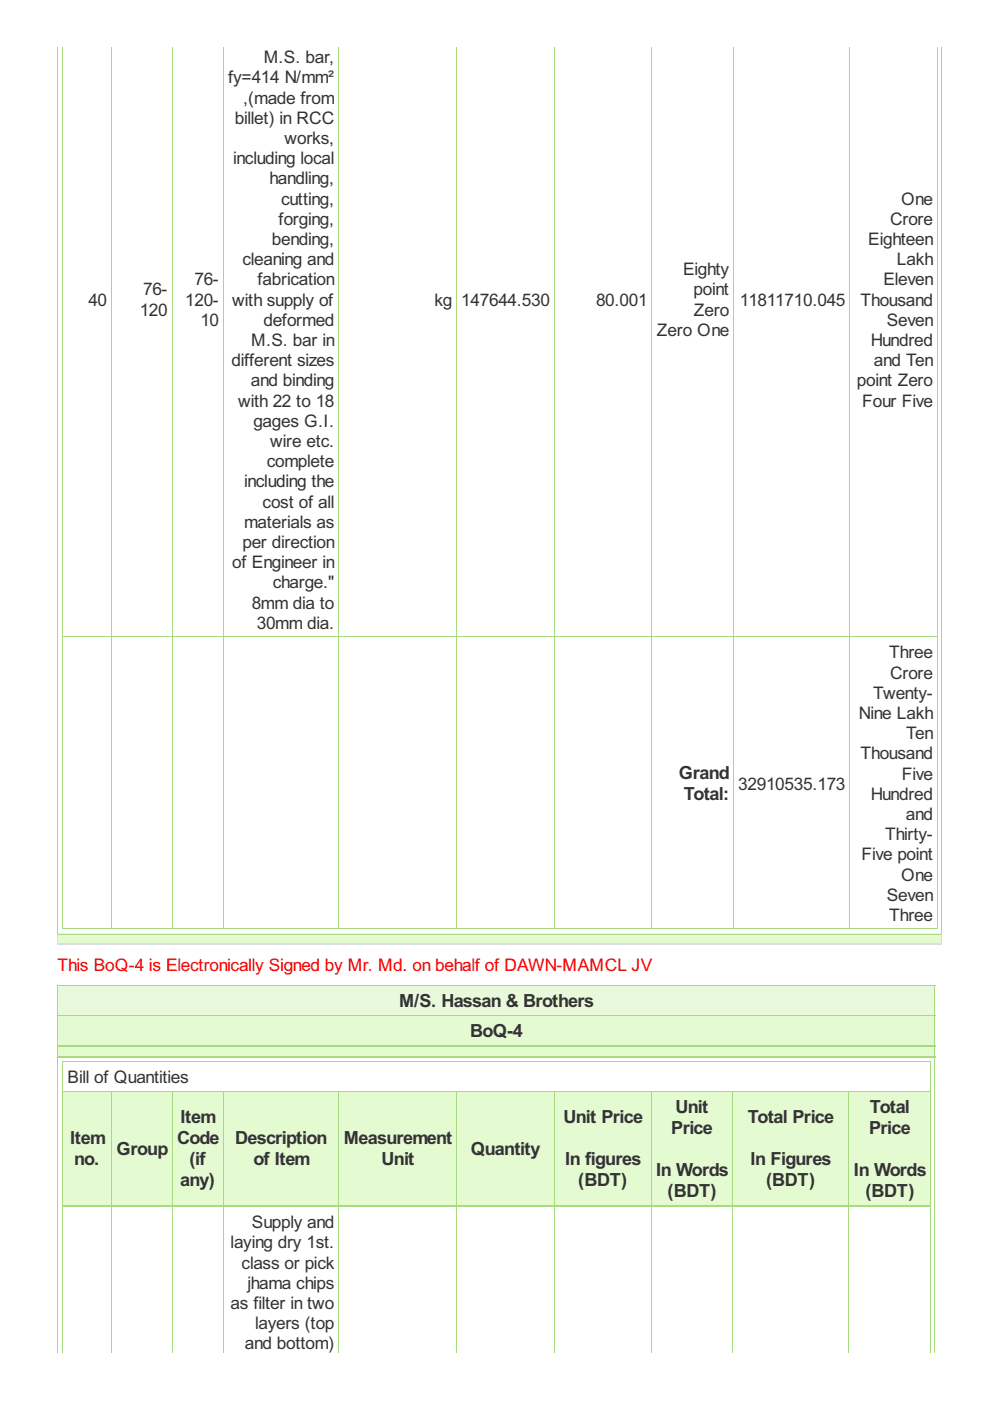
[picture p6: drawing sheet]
<svg xmlns="http://www.w3.org/2000/svg" width="210mm" height="297mm" viewBox="0 0 210 297" stroke-linecap="round" stroke-linejoin="round" font-family="sans-serif">
<defs><g id="words">
<g font-size="4.3" fill="#333">
<text x="143.9" y="165.1">Grand</text>
<text x="145" y="169.6">Total:</text>
<text x="84.7" y="213.5">M/S. Hassan &amp; Brothers</text>
<text x="99.7" y="219.9">BoQ-4</text>
<text x="38.3" y="238.1">Item</text>
<text x="119.5" y="238.1">Unit Price</text>
<text x="143.2" y="236">Unit</text>
<text x="158.6" y="238.1">Total Price</text>
<text x="184.4" y="236">Total</text>
<text x="14.9" y="242.6">Item</text>
<text x="24.7" y="244.9">Group</text>
<text x="37.5" y="242.6">Code</text>
<text x="49.9" y="242.6">Description</text>
<text x="72.9" y="242.6">Measurement</text>
<text x="99.8" y="244.9">Quantity</text>
<text x="142.3" y="240.4">Price</text>
<text x="184.3" y="240.4">Price</text>
<text x="15.7" y="247">no.</text>
<text x="38.2" y="251.5">any)</text>
<text x="40.2" y="247">(if</text>
<text x="53.7" y="247">of Item</text>
<text x="80.9" y="247">Unit</text>
<text x="119.8" y="247">In figures</text>
<text x="122.6" y="251.5">(BDT)</text>
<text x="139.1" y="249.3">In Words</text>
<text x="159.1" y="247">In Figures</text>
<text x="162.4" y="251.5">(BDT)</text>
<text x="181" y="249.3">In Words</text>
<text x="141.5" y="253.8">(BDT)</text>
<text x="183.5" y="253.8">(BDT)</text>
</g>
<g font-size="4.1" fill="#333">
<text x="48.4" y="17.7">fy=414 N/mm²</text>
<text x="55.9" y="13.4">M.S. bar,</text>
<text x="51.6" y="21.9">,(made from</text>
<text x="49.8" y="26.2">billet) in RCC</text>
<text x="49.4" y="34.8">including local</text>
<text x="60.3" y="30.5">works,</text>
<text x="57.1" y="39.1">handling,</text>
<text x="59.1" y="47.7">forging,</text>
<text x="59.6" y="43.4">cutting,</text>
<text x="188.7" y="47.7">Crore</text>
<text x="191" y="43.4">One</text>
<text x="57.6" y="51.9">bending,</text>
<text x="184.1" y="51.9">Eighteen</text>
<text x="51.4" y="56.2">cleaning and</text>
<text x="144.8" y="58.4">Eighty</text>
<text x="190.2" y="56.2">Lakh</text>
<text x="18.7" y="64.8">40</text>
<text x="30.3" y="62.6">76-</text>
<text x="39.3" y="64.8">120-</text>
<text x="41.2" y="60.5">76-</text>
<text x="49.3" y="64.8">with supply of</text>
<text x="54.6" y="60.5">fabrication</text>
<text x="92.1" y="64.8">kg</text>
<text x="97.8" y="64.8">147644.530</text>
<text x="126.4" y="64.8">80.001</text>
<text x="147.1" y="62.6">point</text>
<text x="156.9" y="64.8">11811710.045</text>
<text x="182.5" y="64.8">Thousand</text>
<text x="187.3" y="60.5">Eleven</text>
<text x="29.6" y="66.9">120</text>
<text x="42.5" y="69.1">10</text>
<text x="55.9" y="69.1">deformed</text>
<text x="139.3" y="71.2">Zero One</text>
<text x="147.1" y="66.9">Zero</text>
<text x="188" y="69.1">Seven</text>
<text x="49.1" y="77.6">different sizes</text>
<text x="53.2" y="73.4">M.S. bar in</text>
<text x="184.6" y="73.4">Hundred</text>
<text x="185.3" y="77.6">and Ten</text>
<text x="53.2" y="81.9">and binding</text>
<text x="181.7" y="81.9">point Zero</text>
<text x="50.5" y="86.2">with 22 to 18</text>
<text x="182.8" y="86.2">Four Five</text>
<text x="53.7" y="90.5">gages G.I.</text>
<text x="57.3" y="94.8">wire etc.</text>
<text x="56.6" y="99.1">complete</text>
<text x="51.8" y="103.3">including the</text>
<text x="55.7" y="107.6">cost of all</text>
<text x="51.8" y="111.9">materials as</text>
<text x="51.4" y="116.2">per direction</text>
<text x="49.3" y="120.5">of Engineer in</text>
<text x="57.8" y="124.8">charge.&quot;</text>
<text x="53.4" y="129">8mm dia to</text>
<text x="54.4" y="133.3">30mm dia.</text>
<text x="188.5" y="139.6">Three</text>
<text x="188.7" y="143.9">Crore</text>
<text x="185.2" y="148.1">Twenty-</text>
<text x="182.1" y="152.4">Nine Lakh</text>
<text x="182.5" y="161">Thousand</text>
<text x="192.1" y="156.7">Ten</text>
<text x="156.5" y="167.4">32910535.173</text>
<text x="191.2" y="165.3">Five</text>
<text x="184.6" y="169.6">Hundred</text>
<text x="192.1" y="173.8">and</text>
<text x="187.7" y="178.1">Thirty-</text>
<text x="182.7" y="182.4">Five point</text>
<text x="188" y="191">Seven</text>
<text x="191" y="186.7">One</text>
<text x="188.5" y="195.3">Three</text>
<text x="14.3" y="229.7">Bill of Quantities</text>
<text x="53.4" y="260.4">Supply and</text>
<text x="48.9" y="264.7">laying dry 1st.</text>
<text x="51.2" y="269">class or pick</text>
<text x="52.5" y="273.3">jhama chips</text>
<text x="48.9" y="277.6">as filter in two</text>
<text x="54.1" y="281.8">layers (top</text>
<text x="51.9" y="286.1">and bottom)</text>
</g>
<text font-size="4.1" fill="#f00" x="12.2" y="206">This BoQ-4 is Electronically Signed by Mr. Md. on behalf of DAWN-MAMCL JV</text>
</g></defs>
<g fill="none" stroke="#a8da7f" stroke-width=".21">
<path d="M13.3 9.9v187.2M23.6 9.9v187.2M36.5 9.9v187.2M47.4 9.9v187.2M71.8 9.9v187.2M96.8 9.9v187.2M117.5 9.9v187.2M138.2 9.9v187.2M155.6 9.9v187.2M180.2 9.9v187.2M198.7 9.9v187.2M13.2 135h185.6"/>
<path d="M13.2 197h185.6"/>
</g>
<path d="M12.1 197.9h187.5v2.2h-187.5z" fill="#e4fad0"/>
<path d="M12.2 9.9v188.2M199.6 9.9v188.2M12.1 198h187.6" fill="none" stroke="#a8da7f" stroke-width=".21"/>
<path d="M12.2 197.9v2.4M199.6 197.9v2.4" fill="none" stroke="#ddd" stroke-width=".21"/>
<path d="M12.1 200.1h187.6" fill="none" stroke="#ddd" stroke-width=".36"/>
<path d="M12.1 208.8h186v6.5h-186z" fill="#e9f9db"/>
<g fill="#e4fad0">
<path d="M12.1 215.3h186v6.6h-186z"/>
<path d="M12.1 221.9h186v2.1h-186z"/>
<path d="M13.2 231.3h10.4v24.5h-10.4z"/>
<path d="M23.6 231.3h12.8v24.5h-12.8z"/>
<path d="M36.4 231.3h10.9v24.5h-10.9z"/>
<path d="M47.3 231.3h24.4v24.5h-24.4z"/>
<path d="M71.7 231.3h25v24.5h-25z"/>
<path d="M96.7 231.3h20.7v24.5h-20.7z"/>
<path d="M117.4 231.3h20.6v24.5h-20.6z"/>
<path d="M138 231.3h17.3v24.5h-17.3z"/>
<path d="M155.3 231.3h24.6v24.5h-24.6z"/>
<path d="M179.9 231.3h17.3v24.5h-17.3z"/>
</g>
<g fill="none" stroke="#a8da7f" stroke-width=".21">
<path d="M12.1 208.9h186.2M12.1 215.3h186.2M12.2 208.8v78.1M198.2 208.8v78.1M13.2 225.2h184.2M13.2 231.4h184.2M13.3 225.1v61.8M23.6 231.3v55.6M36.5 231.3v55.6M47.4 231.3v55.6M71.8 231.3v55.6M96.8 231.3v55.6"/>
<path d="M117.5 231.3v55.6M138.1 231.3v55.6M155.4 231.3v55.6M180 231.3v55.6M197.3 225.1v61.8"/>
</g>
<path d="M12.1 221.9h186.2M12.1 224h186.2M13.2 255.8h184.2" fill="none" stroke="#a8da7f" stroke-width=".36"/>
<use href="#words"/>
</svg>
